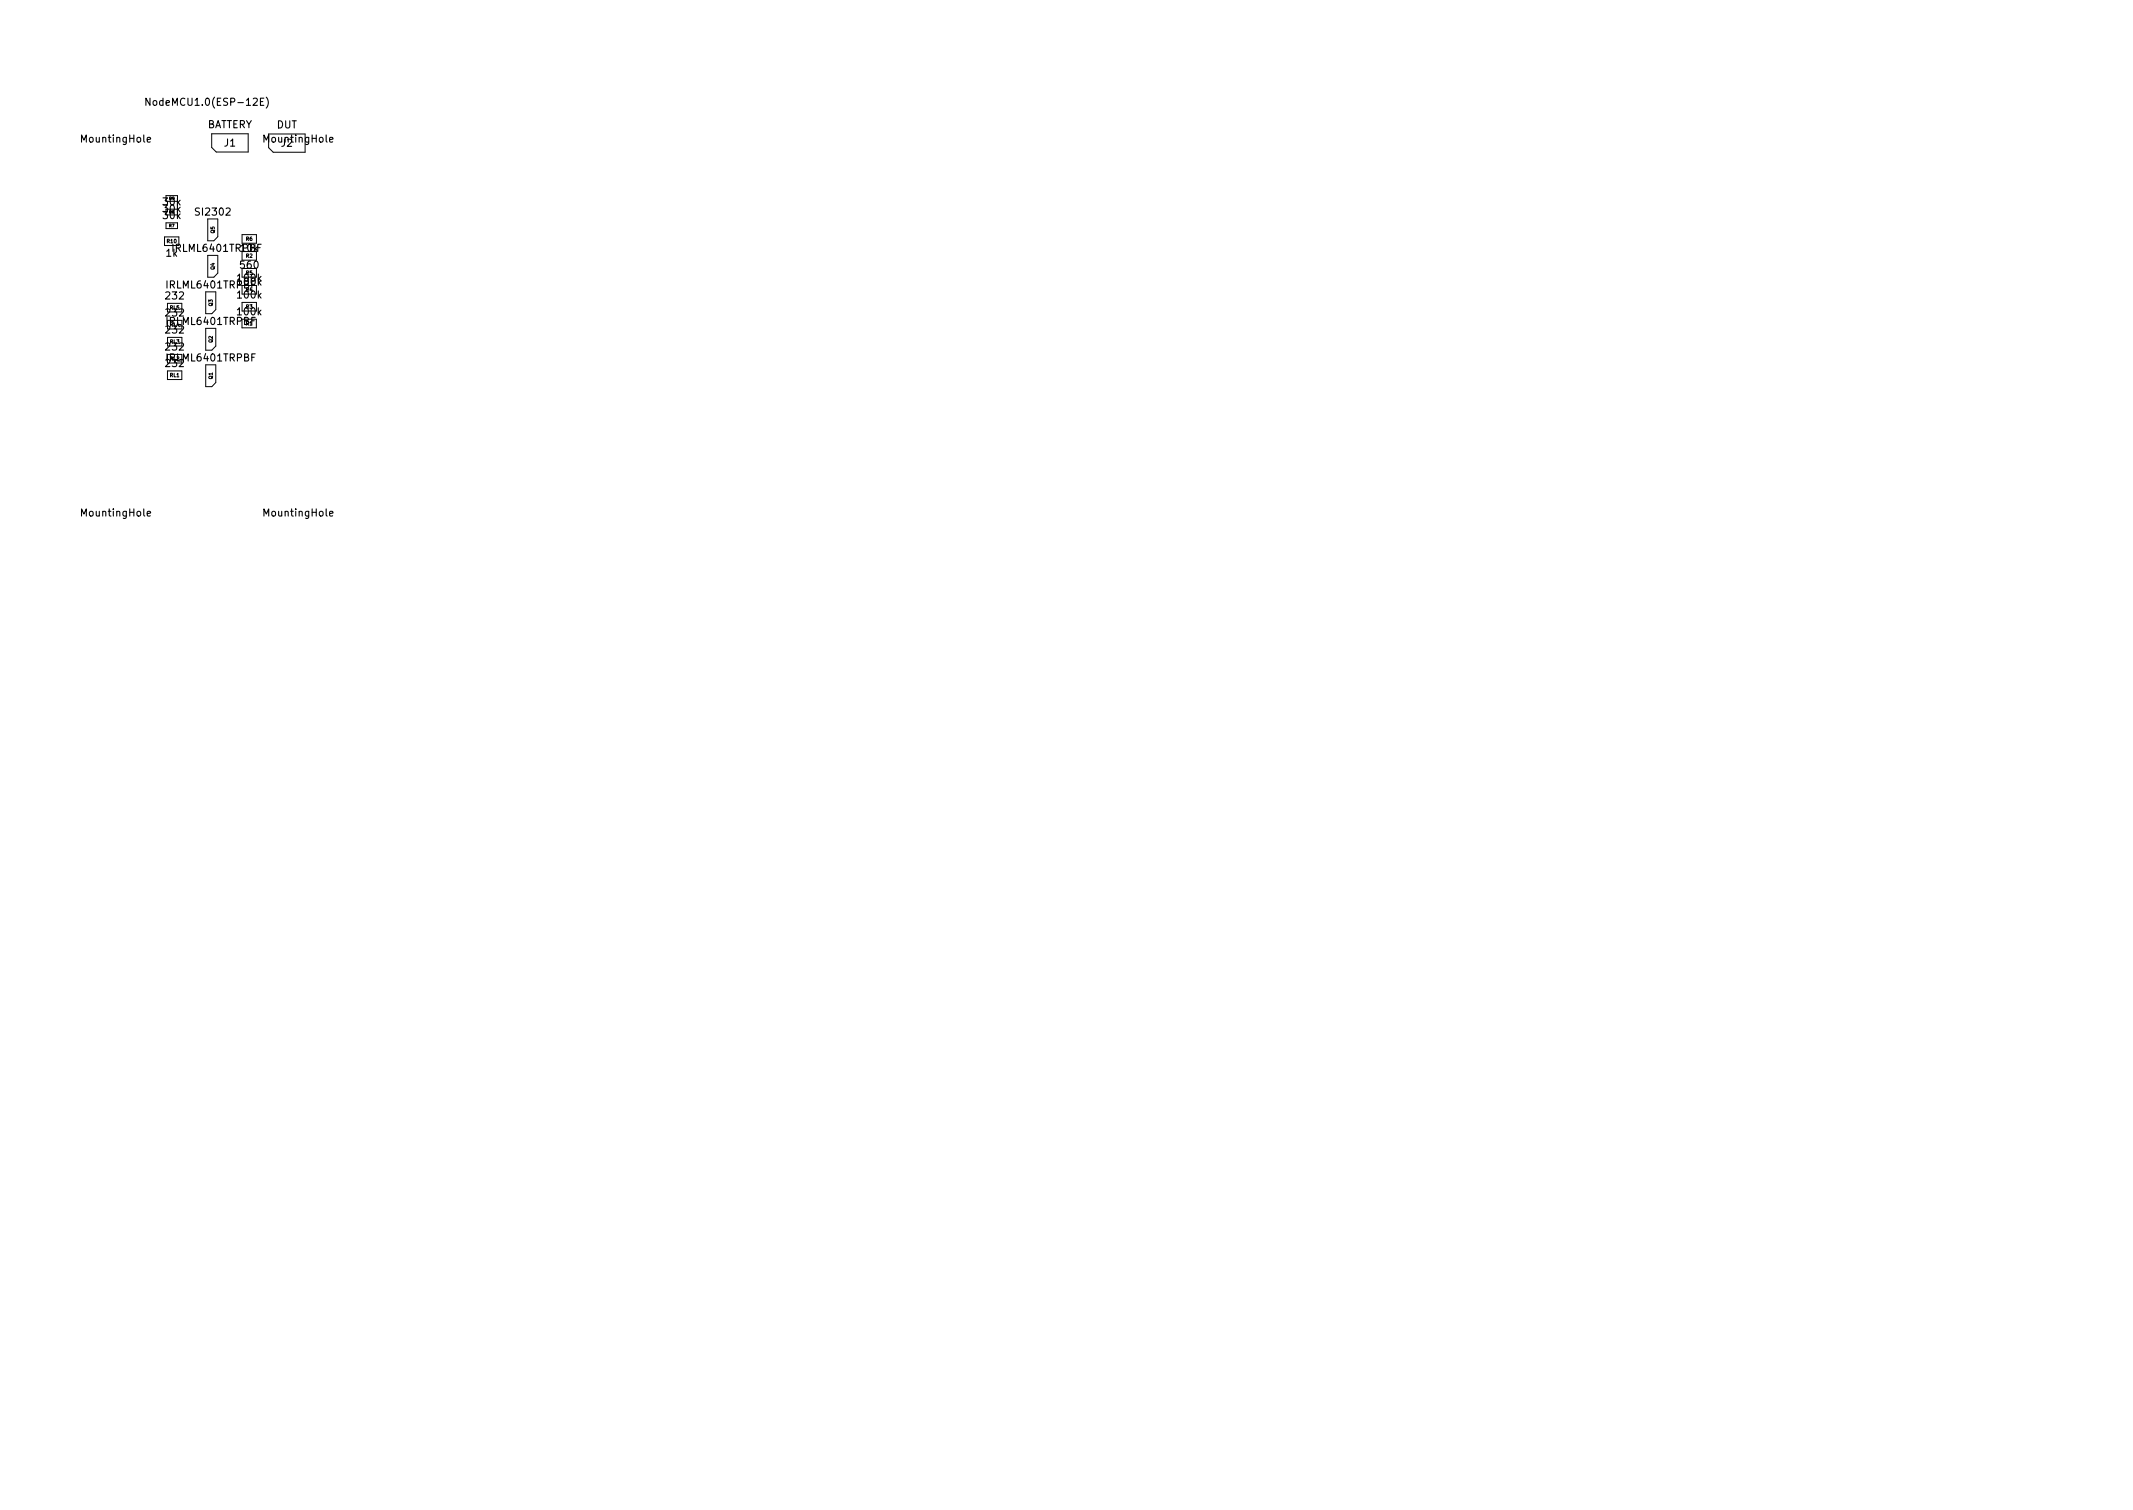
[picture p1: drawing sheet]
<svg xmlns="http://www.w3.org/2000/svg" width="297mm" height="210mm" viewBox="0 0 297 210" stroke-linecap="round" stroke-linejoin="round" font-family="sans-serif">
<defs><g id="words">
<g font-size="1.4">
<text x="21.2" y="14.7">NodeMCU1.0(ESP-12E)</text>
<text x="28.7" y="17.8">BATTERY</text>
<text x="38.5" y="17.9">DUT</text>
<text x="11.5" y="19.8">MountingHole</text>
<text x="31.2" y="20.4">J1</text>
<text x="36.9" y="19.8">MountingHole</text>
<text x="39.2" y="20.4">J2</text>
<text x="22.8" y="29.6">30k</text>
<text x="23.1" y="35.7">1k</text>
<text x="24.2" y="35.1">IRLML6401TRPBF</text>
<text x="27.4" y="30">SI2302</text>
<text x="33.5" y="35">10k</text>
<text x="23.2" y="41.7">232</text>
<text x="23.4" y="40.2">IRLML6401TRPBF</text>
<text x="33.2" y="41.6">100k</text>
<text x="33.2" y="39.2">100k</text>
<text x="33.5" y="37.4">560</text>
<text x="23.2" y="44.1">232</text>
<text x="23.2" y="46.4">232</text>
<text x="23.4" y="45.2">IRLML6401TRPBF</text>
<text x="33.2" y="43.9">100k</text>
<text x="23.2" y="51.1">232</text>
<text x="23.2" y="48.8">232</text>
<text x="23.4" y="50.3">IRLML6401TRPBF</text>
<text x="11.5" y="71.9">MountingHole</text>
<text x="36.9" y="71.9">MountingHole</text>
</g>
<g font-size=".7">
<text x="23.3" y="33.8">R10</text>
<text x="29.9" y="32.5" transform="rotate(-90 29.9 32.5)">Q5</text>
<text x="34.3" y="33.5">R6</text>
<text x="34.3" y="35.9">R2</text>
<text x="29.9" y="37.5" transform="rotate(-90 29.9 37.5)">Q4</text>
<text x="34.3" y="40.6">R4</text>
<text x="34.3" y="38.2">R5</text>
<text x="23.7" y="43.1">RL5</text>
<text x="23.7" y="45.5">RL4</text>
<text x="23.7" y="47.8">RL3</text>
<text x="29.6" y="47.7" transform="rotate(-90 29.6 47.7)">Q2</text>
<text x="29.6" y="42.6" transform="rotate(-90 29.6 42.6)">Q3</text>
<text x="34.3" y="45.3">R1</text>
<text x="34.3" y="43">R3</text>
<text x="23.7" y="52.5">RL1</text>
<text x="23.7" y="50.2">RL2</text>
<text x="29.6" y="52.8" transform="rotate(-90 29.6 52.8)">Q1</text>
</g>
<g font-size=".6">
<text x="23.6" y="27.8">R9</text>
<text x="23.6" y="29.7">R8</text>
<text x="23.6" y="31.6">R7</text>
</g>
</g></defs>
<g fill="none" stroke="#000" stroke-width=".14">
<path d="M29.5 18.6h5.1v2.6h-4.5l-.6-.7zM37.4 18.7h5.1v2.5h-4.5l-.6-.6M22.9 33h2v1.2h-2zM23.1 27.2h1.6v.8h-1.6zM23.1 31h1.6v.8h-1.6zM28.9 30.5v3h.9l.5-.5v-2.5M28.9 35.6v3h.9l.5-.6v-2.4M33.7 33.9v-1.2h2v1.2M33.7 35v1.2M33.7 37.4v1.2M33.7 39.7v1.2M35.7 35v1.2"/>
<path d="M35.7 37.4v1.2M35.7 39.7v1.2M23.3 43.4v-1.2h2v1.2M23.3 51.6h2v1.2h-2zM23.3 44.6v1.2M23.3 48.2v-1.2h2v1.2M25.3 44.6v1.2M28.6 40.6v3.1h.9l.5-.6v-2.4M28.6 45.7v3.1h.9l.5-.6v-2.5M28.6 50.8v3h.9l.5-.5v-2.5M33.7 43.3v-1.2h2v1.2"/>
</g>
<g fill="none" stroke="#000" stroke-width=".15">
<path d="M20.9 13.7v1l-.6-1v1M37.1 13.5a1.15 1.15 0 0 1 0 1.6M22.7 27.6h.6l-.3 .3 .3 .1v.5l-.2 .1-.4-.1M22.7 29.5h.6l-.3 .3 .3 .1v.5l-.2 .1-.4-.1M23.8 27.6h.1a.53 .53 0 0 1 .4 .5 .53 .53 0 0 1-.4 .5 .66 .66 0 0 1-.1-1zM23.8 29.5h.1a.53 .53 0 0 1 .4 .5 .53 .53 0 0 1-.4 .5 .66 .66 0 0 1-.1-1zM24.7 27.6v1M24.7 29.5v1M24.8 30.1l.3 .4M25.1 27.9l-.4 .4M25.1 29.8l-.4 .4M36 38.7v1"/>
<path d="M36.1 39.3l.3 .4"/>
</g>
<use href="#words"/>
</svg>
